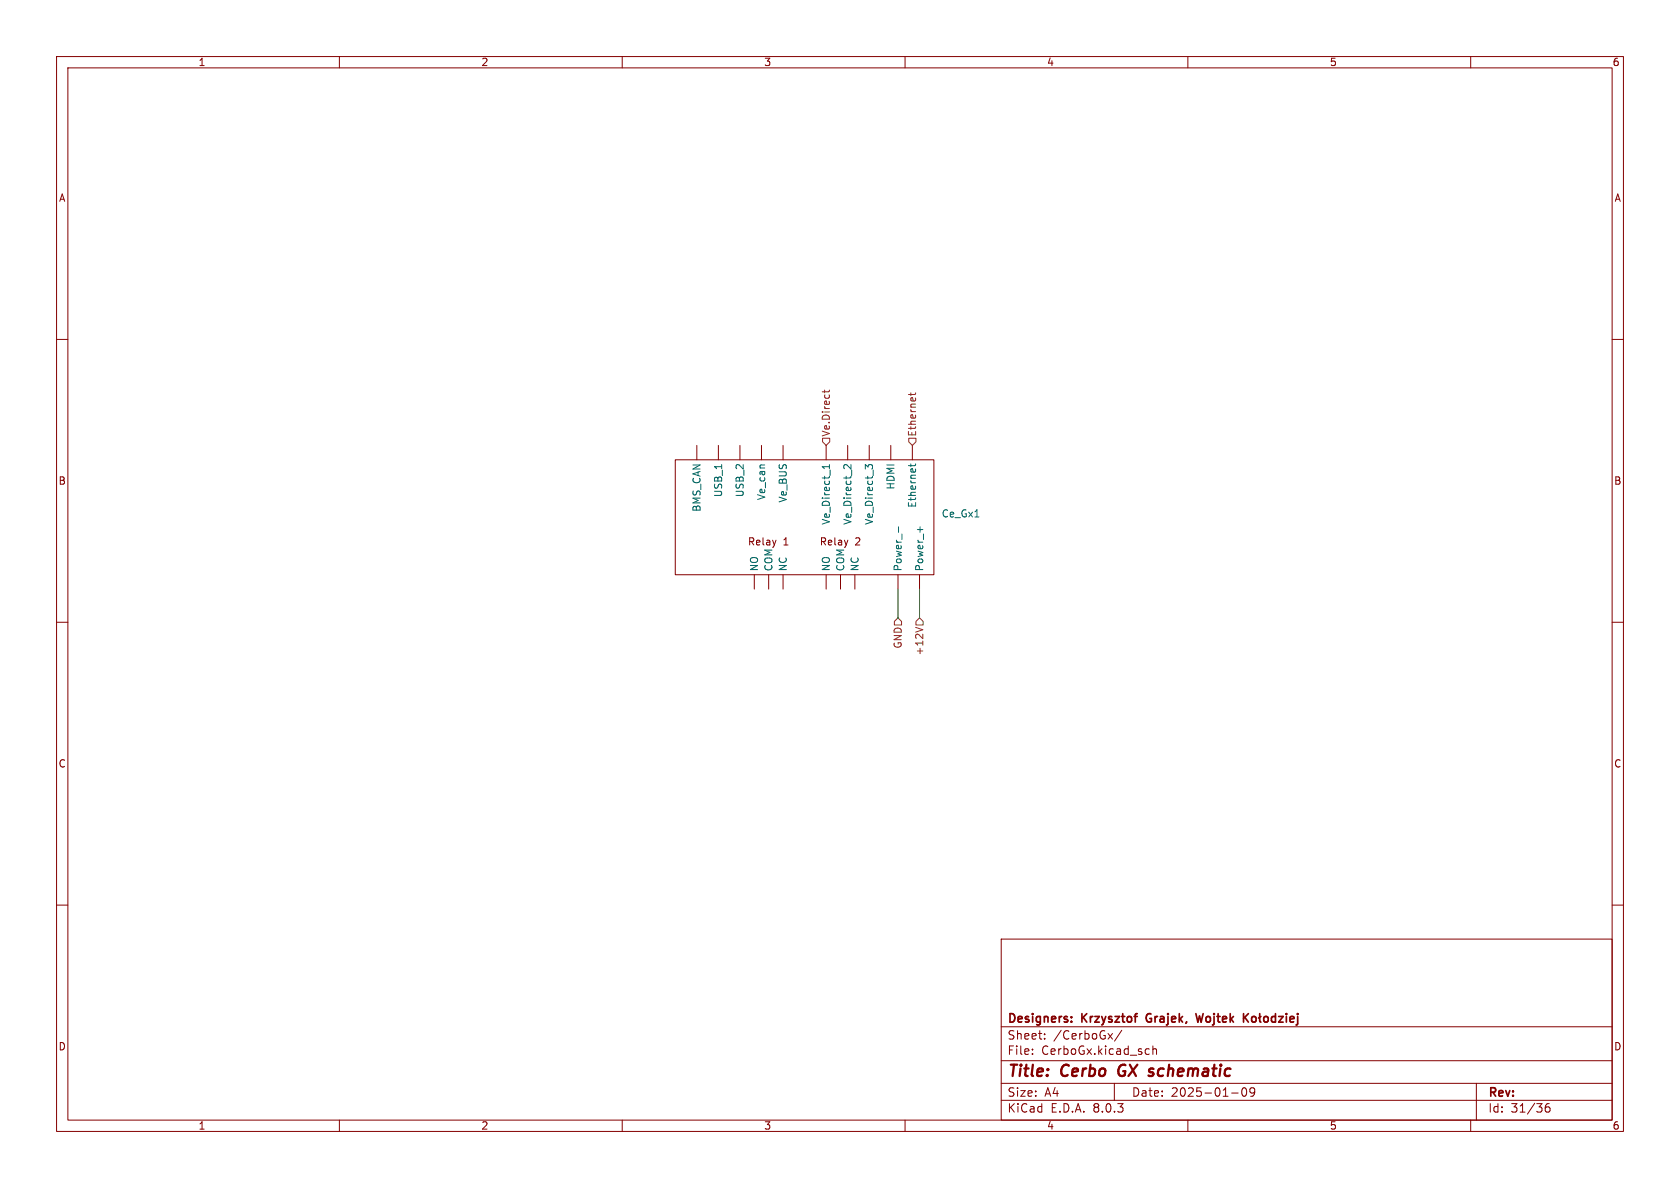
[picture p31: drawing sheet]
<svg xmlns="http://www.w3.org/2000/svg" width="297mm" height="210mm" viewBox="0 0 297 210" stroke-linecap="round" stroke-linejoin="round" font-family="sans-serif">
<defs><g id="words">
<g font-size="2.8" fill="#840000">
<text x="178" y="190.9">Title:</text>
<text x="187.7" y="190.9">Cerbo</text>
<text x="198.6" y="190.9">GX schematic</text>
</g>
<g font-size="2.1" fill="#840000">
<text x="178" y="184">Sheet:</text>
<text x="178" y="181.2">Designers:</text>
<text x="186.2" y="184">/CerboGx/</text>
<text x="191.3" y="181.2">Krzysztof</text>
<text x="203.3" y="181.2">Grajek,</text>
<text x="212.8" y="181.2">Wojtek</text>
<text x="178" y="186.7">File:</text>
<text x="184.1" y="186.7">CerboGx.kicad_sch</text>
<text x="178" y="196.9">KiCad</text>
<text x="178" y="194.1">Size:</text>
<text x="184.7" y="194.1">A4</text>
<text x="185.7" y="196.9">E.D.A.</text>
<text x="193.3" y="196.9">8.0.3</text>
<text x="200" y="194.1">Date:</text>
<text x="207" y="194.1">2025-01-09</text>
<text x="263" y="194.3">Rev:</text>
<text x="263" y="196.9">Id:</text>
<text x="267.1" y="196.9">31/36</text>
</g>
<g font-size="1.8" fill="#840000">
<text x="35" y="11.9">1</text>
<text x="85" y="11.9">2</text>
<text x="135" y="11.9">3</text>
<text x="185" y="11.9">4</text>
<text x="235" y="11.9">5</text>
<text x="285" y="11.9">6</text>
<text x="10.3" y="35.9">A</text>
<text x="285.3" y="35.9">A</text>
<text x="10.3" y="85.9">B</text>
<text x="285.3" y="85.9">B</text>
<text x="132.1" y="96.6">Relay</text>
<text x="138.5" y="96.6">1</text>
<text x="144.8" y="96.6">Relay</text>
<text x="151.2" y="96.6">2</text>
<text x="10.3" y="135.9">C</text>
<text x="285.3" y="135.9">C</text>
<text x="10.3" y="185.9">D</text>
<text x="285.3" y="185.9">D</text>
<text x="35" y="199.9">1</text>
<text x="85" y="199.9">2</text>
<text x="135" y="199.9">3</text>
<text x="185" y="199.9">4</text>
<text x="235" y="199.9">5</text>
<text x="285" y="199.9">6</text>
</g>
<g font-size="1.8" fill="#725600">
<text x="146.9" y="77.3" transform="rotate(-90 146.9 77.3)">Ve.Direct</text>
<text x="162.2" y="77.3" transform="rotate(-90 162.2 77.3)">Ethernet</text>
<text x="159.6" y="114.8" transform="rotate(-90 159.6 114.8)">GND</text>
<text x="163.4" y="116" transform="rotate(-90 163.4 116)">+12V</text>
</g>
<g font-size="1.8" fill="#006464">
<text x="127.9" y="88" transform="rotate(-90 127.9 88)">USB_1</text>
<text x="131.7" y="88" transform="rotate(-90 131.7 88)">USB_2</text>
<text x="135.5" y="88.5" transform="rotate(-90 135.5 88.5)">Ve_can</text>
<text x="139.3" y="88.9" transform="rotate(-90 139.3 88.9)">Ve_BUS</text>
<text x="158.3" y="86.6" transform="rotate(-90 158.3 86.6)">HDMI</text>
<text x="162.2" y="89.9" transform="rotate(-90 162.2 89.9)">Ethernet</text>
<text x="124.1" y="90.6" transform="rotate(-90 124.1 90.6)">BMS_CAN</text>
<text x="146.9" y="92.9" transform="rotate(-90 146.9 92.9)">Ve_Direct_1</text>
<text x="150.7" y="92.9" transform="rotate(-90 150.7 92.9)">Ve_Direct_2</text>
<text x="154.5" y="92.9" transform="rotate(-90 154.5 92.9)">Ve_Direct_3</text>
<text x="166.4" y="91.7">Ce_Gx1</text>
<text x="134.2" y="101.1" transform="rotate(-90 134.2 101.1)">NO</text>
<text x="136.8" y="101.1" transform="rotate(-90 136.8 101.1)">COM</text>
<text x="139.3" y="101.1" transform="rotate(-90 139.3 101.1)">NC</text>
<text x="146.9" y="101.1" transform="rotate(-90 146.9 101.1)">NO</text>
<text x="149.5" y="101.1" transform="rotate(-90 149.5 101.1)">COM</text>
<text x="152" y="101.1" transform="rotate(-90 152 101.1)">NC</text>
<text x="159.6" y="101.1" transform="rotate(-90 159.6 101.1)">Power_-</text>
<text x="163.4" y="101.1" transform="rotate(-90 163.4 101.1)">Power_+</text>
</g>
</g></defs>
<g fill="none" stroke="#840000" stroke-width=".18">
<path d="M10 10h277v190h-277zM12 12h273v186h-273zM60 10v2M110 10v2M160 10v2M210 10v2M260 10v2M10 60h2M285 60h2M123.2 78.7v2.6M127 78.7v2.6M130.8 78.7v2.6"/>
<path d="M134.6 78.7v2.6M138.4 78.7v2.6M146 78.7v2.6M149.9 78.7v2.6M153.7 78.7v2.6M157.5 78.7v2.6M161.3 78.7v2.6M119.4 81.3h45.7v20.3h-45.7zM10 110h2M133.3 101.6v2.5M135.9 101.6v2.5M138.4 101.6v2.5"/>
<path d="M146 101.6v2.5M148.6 101.6v2.5M151.1 101.6v2.5M158.7 101.6v2.5M162.6 101.6v2.5M285 110h2M10 160h2M285 160h2M177 166h108v32h-108zM60 198v2M110 198v2M160 198v2"/>
<path d="M177 194.5h108M177 191.5h108M177 187.5h108M177 181.5h108M182.5 186.3v.1M182.5 185.5v.1M184.7 183.6v.1M184.7 182.8v.1M195.9 182.7l.8 1M196.7 182.7l-.8 1M197 191.5v3M198.3 182.1l-1.3 2"/>
<path d="M202.7 185.4l.5 .1M203.2 186.3l-.5 .1M203.8 185.5l.2-.1 .4 .1 .1 .9M203.8 184.9v1.5M210 198v2M217.7 193.2h1.2M219.7 192.4l.2-.1a.81 .81 0 0 1 .6 .6 .81 .81 0 0 1-.3 .8l-.2 .1a.81 .81 0 0 1-.3-1.4zM221.8 192.9l-.3 .3h-.3l-.2-.3 .1-.5 .4-.1 .2 .1a.99 .99 0 0 1-.3 1.4h-.3M260 198v2M261 191.5v6.5M273.9 195.1a.59 .59 0 0 0-.7 .6v.6l.1 .2 .4 .1 .3-.1v-.5l-.1-.3h-.4l-.3 .3"/>
</g>
<path d="M198 188.5a1.27 1.27 0 0 0 0 1.6" fill="none" stroke="#840000" stroke-width=".4"/>
<g fill="none" stroke="#840000" stroke-width=".3">
<path d="M189.4 179.8v.1M202.8 179.4l-.2 .4 .2 .7M211.4 179.2l.4 1.5 .3-1.1 .2 1.1M220.1 179.8l.6 .9M220.7 179.2l-.9 .8M221.4 179.8l.4-.1 .3 .3v.4l-.3 .3-.4-.1-.1-.2v-.4zM222.7 179.2v1.3l.2 .2M222.9 179.7l-.4 .3M223.5 179.8l.2-.1 .4 .1 .1 .6-.1 .2-.4 .1-.2-.2zM225.5 179.8l-.4-.1-.3 .3v.4l.1 .2h.6M225.5 179.2v1.5M226.1 179.7h.7l-.7 1h.7"/>
<path d="M227.4 179.2v.1M227.4 179.7v1M229.4 179.2v.1M229.4 179.7v1.3l-.3 .2M189.4 180.5v.2M228.1 180.2l.7-.2-.1-.2-.4-.1-.2 .2v.7h.6"/>
</g>
<path d="M146.6 82.1v.8M146.6 82.5h-1.2l.3 .4M150.4 82.1v.8l-.9-.8-.3 .2v.4M154.2 82.7v-.3l-.2-.3-.4 .1-.1 .4-.5-.5v.8M158.8 93.1v1M161 82v.5M161.9 82l-.2 .3h-1.1M162.7 93.1v1" fill="none" stroke="#006464" stroke-width=".18"/>
<path d="M145.4 77.5h1.3v.6l-.7 .6-.6-.6zM145.8 69v.4M146.6 69l-.2 .3h-1M160.7 77.5h1.2v.6l-.6 .6-.6-.6zM161 69.4v.5M161.9 69.4l-.2 .3h-1.1M158.7 109.2l.7 .7v.6h-1.3v-.6zM161.9 110.9l1.2 .4M162.6 109.2l.6 .7v.6h-1.3v-.6z" fill="none" stroke="#725600" stroke-width=".18"/>
<path d="M158.7 104.1v5.1M162.6 104.1v5.1" fill="none" stroke="#009600" stroke-width=".18"/>
<use href="#words"/>
</svg>
